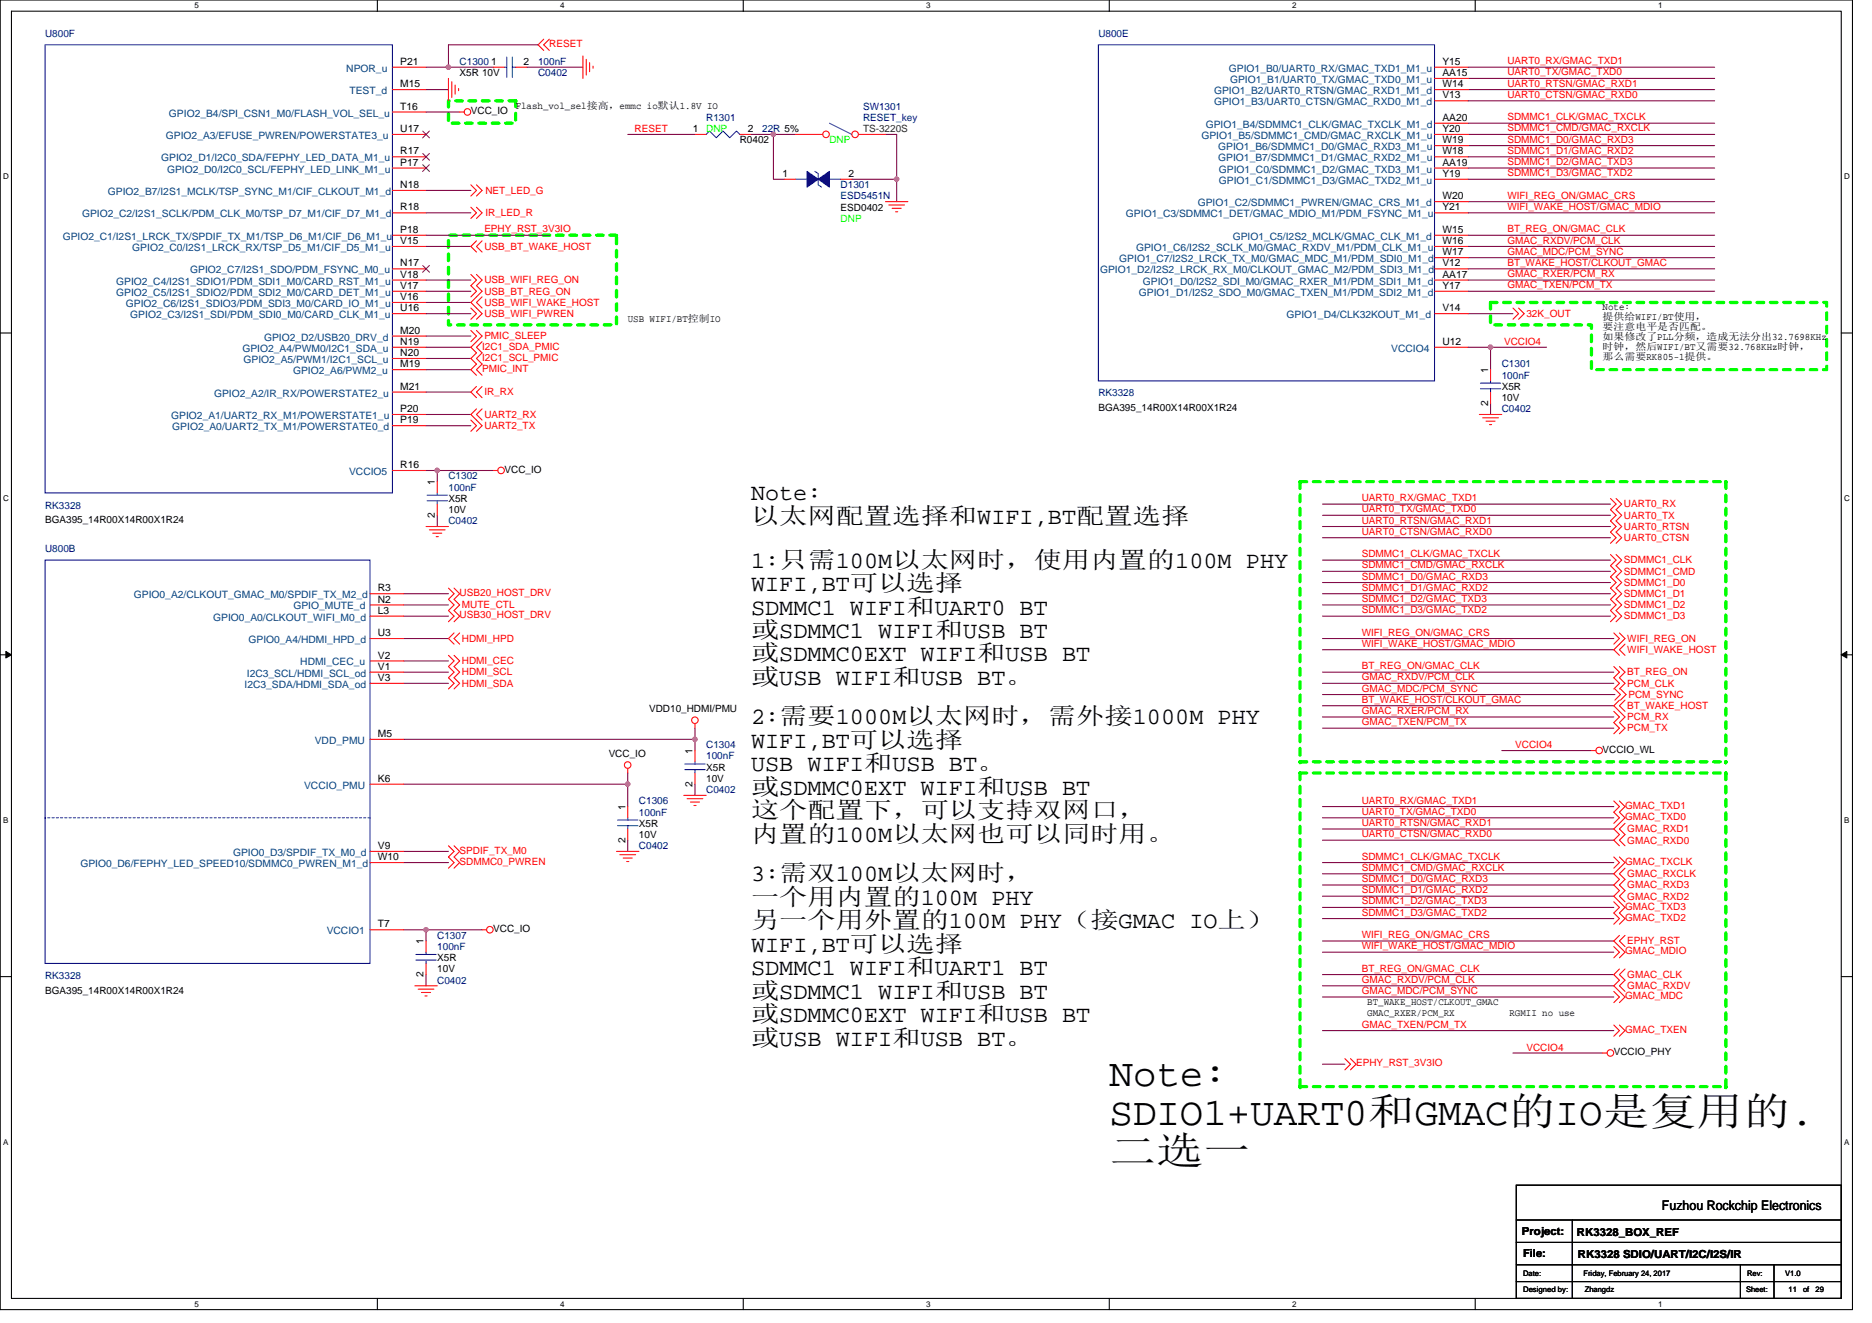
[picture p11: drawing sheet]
<svg xmlns="http://www.w3.org/2000/svg" width="297mm" height="210mm" viewBox="0 0 297 210" stroke-linecap="round" stroke-linejoin="round" font-family="sans-serif">
<defs><g id="words">
<g font-size="6.2">
<text x="176.1" y="172.3">Note:</text>
<text x="176.1" y="178.5">SDIO1+UART0和GMAC的IO是复用的.</text>
<text x="176.1" y="184.7">二选一</text>
</g>
<g font-size="3.7">
<text x="119.2" y="79.4">Note:</text>
<text x="119.2" y="83.1">以太网配置选择和WIFI,BT配置选择</text>
<text x="119.2" y="93.8">WIFI,BT可以选择</text>
<text x="119.2" y="90.1">1:只需100M以太网时，使用内置的100M PHY</text>
<text x="119.2" y="97.5">SDMMC1 WIFI和UART0 BT</text>
<text x="119.2" y="101.3">或SDMMC1 WIFI和USB BT</text>
<text x="119.2" y="105">或SDMMC0EXT WIFI和USB BT</text>
<text x="119.2" y="108.7">或USB WIFI和USB BT。</text>
<text x="119.2" y="118.7">WIFI,BT可以选择</text>
<text x="119.2" y="115">2:需要1000M以太网时，需外接1000M PHY</text>
<text x="119.2" y="122.4">USB WIFI和USB BT。</text>
<text x="119.2" y="126.2">或SDMMC0EXT WIFI和USB BT</text>
<text x="119.2" y="129.9">这个配置下，可以支持双网口，</text>
<text x="119.2" y="133.6">内置的100M以太网也可以同时用。</text>
<text x="119.2" y="139.9">3:需双100M以太网时，</text>
<text x="119.2" y="143.6">一个用内置的100M PHY</text>
<text x="119.2" y="147.3">另一个用外置的100M PHY（接GMAC IO上）</text>
<text x="119.2" y="151">WIFI,BT可以选择</text>
<text x="119.2" y="154.8">SDMMC1 WIFI和UART1 BT</text>
<text x="119.2" y="158.5">或SDMMC1 WIFI和USB BT</text>
<text x="119.2" y="162.2">或SDMMC0EXT WIFI和USB BT</text>
<text x="119.2" y="165.9">或USB WIFI和USB BT。</text>
</g>
<text font-size="2.1" x="263.7" y="192">Fuzhou Rockchip Electronics</text>
<g font-size="1.8">
<text x="241.5" y="196">Project:</text>
<text x="250.2" y="196.2">RK3328_BOX_REF</text>
<text x="241.7" y="199.5">File:</text>
<text x="250.4" y="199.7">RK3328 SDIO/UART/I2C/I2S/IR</text>
</g>
<g font-size="1.6" fill="#000080">
<text x="7.2" y="5.9">U800F</text>
<text x="174.3" y="5.9">U800E</text>
<text x="72.9" y="10.3">C1300</text>
<text x="85.4" y="10.3">100nF</text>
<text x="85.4" y="12.1">C0402</text>
<text x="136.9" y="17.4">SW1301</text>
<text x="112.1" y="19.2">R1301</text>
<text x="120.9" y="21">22R 5%</text>
<text x="136.9" y="19.2">RESET_key</text>
<text x="133.4" y="29.9">D1301</text>
<text x="133.4" y="31.6">ESD5451N</text>
<text x="238.3" y="58.3">C1301</text>
<text x="174.3" y="62.9">RK3328</text>
<text x="238.3" y="60.1">100nF</text>
<text x="238.3" y="65.4">C0402</text>
<text x="71.2" y="76.1">C1302</text>
<text x="71.2" y="77.9">100nF</text>
<text x="7.2" y="80.7">RK3328</text>
<text x="71.2" y="83.2">C0402</text>
<text x="7.2" y="87.7">U800B</text>
<text x="112.1" y="118.8">C1304</text>
<text x="112.1" y="120.5">100nF</text>
<text x="112.1" y="125.9">C0402</text>
<text x="101.4" y="127.7">C1306</text>
<text x="101.4" y="129.4">100nF</text>
<text x="101.4" y="134.8">C0402</text>
<text x="69.4" y="149">C1307</text>
<text x="7.2" y="155.4">RK3328</text>
<text x="69.4" y="150.8">100nF</text>
<text x="69.4" y="156.1">C0402</text>
</g>
<g font-size="1.6" fill="#004080">
<text x="54.9" y="11.4">NPOR_u</text>
<text x="195" y="11.4">GPIO1_B0/UART0_RX/GMAC_TXD1_M1_u</text>
<text x="55.5" y="14.9">TEST_d</text>
<text x="192.6" y="14.9">GPIO1_B2/UART0_RTSN/GMAC_RXD1_M1_d</text>
<text x="192.6" y="16.7">GPIO1_B3/UART0_CTSN/GMAC_RXD0_M1_d</text>
<text x="195.2" y="13.2">GPIO1_B1/UART0_TX/GMAC_TXD0_M1_u</text>
<text x="26.3" y="22.1">GPIO2_A3/EFUSE_PWREN/POWERSTATE3_u</text>
<text x="26.8" y="18.5">GPIO2_B4/SPI_CSN1_M0/FLASH_VOL_SEL_u</text>
<text x="190.6" y="22.1">GPIO1_B5/SDMMC1_CMD/GMAC_RXCLK_M1_u</text>
<text x="191.3" y="20.3">GPIO1_B4/SDMMC1_CLK/GMAC_TXCLK_M1_d</text>
<text x="193.3" y="23.8">GPIO1_B6/SDMMC1_D0/GMAC_RXD3_M1_u</text>
<text x="25.6" y="25.6">GPIO2_D1/I2C0_SDA/FEPHY_LED_DATA_M1_u</text>
<text x="26.5" y="27.4">GPIO2_D0/I2C0_SCL/FEPHY_LED_LINK_M1_u</text>
<text x="193.3" y="25.6">GPIO1_B7/SDMMC1_D1/GMAC_RXD2_M1_u</text>
<text x="193.4" y="27.4">GPIO1_C0/SDMMC1_D2/GMAC_TXD3_M1_u</text>
<text x="193.4" y="29.2">GPIO1_C1/SDMMC1_D3/GMAC_TXD2_M1_u</text>
<text x="13" y="34.5">GPIO2_C2/I2S1_SCLK/PDM_CLK_M0/TSP_D7_M1/CIF_D7_M1_d</text>
<text x="17.1" y="30.9">GPIO2_B7/I2S1_MCLK/TSP_SYNC_M1/CIF_CLKOUT_M1_d</text>
<text x="178.7" y="34.5">GPIO1_C3/SDMMC1_DET/GMAC_MDIO_M1/PDM_FSYNC_M1_u</text>
<text x="190.1" y="32.7">GPIO1_C2/SDMMC1_PWREN/GMAC_CRS_M1_d</text>
<text x="9.9" y="38.1">GPIO2_C1/I2S1_LRCK_TX/SPDIF_TX_M1/TSP_D6_M1/CIF_D6_M1_u</text>
<text x="21" y="39.8">GPIO2_C0/I2S1_LRCK_RX/TSP_D5_M1/CIF_D5_M1_u</text>
<text x="177.6" y="41.6">GPIO1_C7/I2S2_LRCK_TX_M0/GMAC_MDC_M1/PDM_SDI0_M1_d</text>
<text x="180.3" y="39.8">GPIO1_C6/I2S2_SCLK_M0/GMAC_RXDV_M1/PDM_CLK_M1_u</text>
<text x="195.6" y="38.1">GPIO1_C5/I2S2_MCLK/GMAC_CLK_M1_d</text>
<text x="18.4" y="46.9">GPIO2_C5/I2S1_SDIO2/PDM_SDI2_M0/CARD_DET_M1_u</text>
<text x="18.4" y="45.2">GPIO2_C4/I2S1_SDIO1/PDM_SDI1_M0/CARD_RST_M1_u</text>
<text x="30.2" y="43.4">GPIO2_C7/I2S1_SDO/PDM_FSYNC_M0_u</text>
<text x="174.6" y="43.4">GPIO1_D2/I2S2_LRCK_RX_M0/CLKOUT_GMAC_M2/PDM_SDI3_M1_d</text>
<text x="180.7" y="46.9">GPIO1_D1/I2S2_SDO_M0/GMAC_TXEN_M1/PDM_SDI2_M1_d</text>
<text x="181.4" y="45.2">GPIO1_D0/I2S2_SDI_M0/GMAC_RXER_M1/PDM_SDI1_M1_d</text>
<text x="20" y="48.7">GPIO2_C6/I2S1_SDIO3/PDM_SDI3_M0/CARD_IO_M1_u</text>
<text x="20.7" y="50.5">GPIO2_C3/I2S1_SDI/PDM_SDI0_M0/CARD_CLK_M1_u</text>
<text x="204.1" y="50.5">GPIO1_D4/CLK32KOUT_M1_d</text>
<text x="38.5" y="55.8">GPIO2_A4/PWM0/I2C1_SDA_u</text>
<text x="38.6" y="57.6">GPIO2_A5/PWM1/I2C1_SCL_u</text>
<text x="41.9" y="54.1">GPIO2_D2/USB20_DRV_d</text>
<text x="46.5" y="59.4">GPIO2_A6/PWM2_u</text>
<text x="220.7" y="55.8">VCCIO4</text>
<text x="34" y="62.9">GPIO2_A2/IR_RX/POWERSTATE2_u</text>
<text x="27.2" y="66.5">GPIO2_A1/UART2_RX_M1/POWERSTATE1_u</text>
<text x="27.3" y="68.3">GPIO2_A0/UART2_TX_M1/POWERSTATE0_d</text>
<text x="55.4" y="75.4">VCCIO5</text>
<text x="21.2" y="95">GPIO0_A2/CLKOUT_GMAC_M0/SPDIF_TX_M2_d</text>
<text x="33.8" y="98.5">GPIO0_A0/CLKOUT_WIFI_M0_d</text>
<text x="46.6" y="96.7">GPIO_MUTE_d</text>
<text x="39.2" y="107.4">I2C3_SCL/HDMI_SCL_od</text>
<text x="39.4" y="102.1">GPIO0_A4/HDMI_HPD_d</text>
<text x="47.6" y="105.6">HDMI_CEC_u</text>
<text x="38.8" y="109.2">I2C3_SDA/HDMI_SDA_od</text>
<text x="49.9" y="118.1">VDD_PMU</text>
<text x="48.3" y="125.2">VCCIO_PMU</text>
<text x="12.8" y="137.6">GPIO0_D6/FEPHY_LED_SPEED10/SDMMC0_PWREN_M1_d</text>
<text x="37" y="135.8">GPIO0_D3/SPDIF_TX_M0_d</text>
<text x="51.8" y="148.3">VCCIO1</text>
</g>
<g font-size="1.6">
<text x="63.5" y="10.3">P21</text>
<text x="77.9" y="10.3">1</text>
<text x="83.1" y="10.3">2</text>
<text x="228.9" y="10.3">Y15</text>
<text x="63.5" y="13.8">M15</text>
<text x="63.5" y="17.4">T16</text>
<text x="72.9" y="12.1">X5R 10V</text>
<text x="81.8" y="17.3">Flash_vol_sel接高，emmc io默认1.8V IO</text>
<text x="228.9" y="13.8">W14</text>
<text x="228.9" y="15.6">V13</text>
<text x="228.9" y="12.1">AA15</text>
<text x="63.5" y="21">U17</text>
<text x="74.7" y="18.1">VCC_IO</text>
<text x="109.9" y="21">1</text>
<text x="117.4" y="22.8">R0402</text>
<text x="118.6" y="21">2</text>
<text x="228.9" y="21">Y20</text>
<text x="228.9" y="19.2">AA20</text>
<text x="228.9" y="22.7">W19</text>
<text x="63.5" y="26.3">P17</text>
<text x="63.5" y="29.8">N18</text>
<text x="63.5" y="24.5">R17</text>
<text x="124.1" y="28.1">1</text>
<text x="134.6" y="28.1">2</text>
<text x="228.9" y="26.3">AA19</text>
<text x="228.9" y="28.1">Y19</text>
<text x="228.9" y="24.5">W18</text>
<text x="63.5" y="33.4">R18</text>
<text x="133.4" y="33.4">ESD0402</text>
<text x="228.9" y="31.6">W20</text>
<text x="228.9" y="33.4">Y21</text>
<text x="63.5" y="38.7">V15</text>
<text x="63.5" y="37">P18</text>
<text x="228.9" y="37">W15</text>
<text x="228.9" y="38.7">W16</text>
<text x="228.9" y="40.5">W17</text>
<text x="63.5" y="42.3">N17</text>
<text x="63.5" y="47.6">V16</text>
<text x="63.5" y="45.8">V17</text>
<text x="63.5" y="44.1">V18</text>
<text x="228.9" y="44.1">AA17</text>
<text x="228.9" y="45.8">Y17</text>
<text x="228.9" y="42.3">V12</text>
<text x="63.5" y="53">M20</text>
<text x="63.5" y="49.4">U16</text>
<text x="99.6" y="51">USB WIFI/BT控制IO</text>
<text x="228.9" y="49.4">V14</text>
<text x="254.3" y="49.3">Note:</text>
<text x="254.3" y="50.8">提供给WIFI/BT使用，</text>
<text x="254.3" y="52.4">要注意电平是否匹配。</text>
<text x="63.5" y="58.3">M19</text>
<text x="63.5" y="54.7">N19</text>
<text x="63.5" y="56.5">N20</text>
<text x="228.9" y="54.7">U12</text>
<text x="236.1" y="59.2" transform="rotate(-90 236.1 59.2)">1</text>
<text x="254.3" y="57.2">那么需要RK805-1提供。</text>
<text x="254.3" y="54">如果修改了PLL分频，造成无法分出32.7698KHz</text>
<text x="254.3" y="55.6">时钟，然后WIFI/BT又需要32.768KHz时钟，</text>
<text x="63.5" y="65.4">P20</text>
<text x="63.5" y="61.8">M21</text>
<text x="174.3" y="65.3">BGA395_14R00X14R00X1R24</text>
<text x="236.1" y="64.4" transform="rotate(-90 236.1 64.4)">2</text>
<text x="238.3" y="61.9">X5R</text>
<text x="238.3" y="63.6">10V</text>
<text x="63.5" y="67.2">P19</text>
<text x="63.5" y="74.3">R16</text>
<text x="69" y="77" transform="rotate(-90 69 77)">1</text>
<text x="80" y="75">VCC_IO</text>
<text x="7.2" y="83">BGA395_14R00X14R00X1R24</text>
<text x="69" y="82.2" transform="rotate(-90 69 82.2)">2</text>
<text x="71.2" y="79.7">X5R</text>
<text x="71.2" y="81.4">10V</text>
<text x="60" y="95.6">N2</text>
<text x="60" y="93.9">R3</text>
<text x="60" y="101">U3</text>
<text x="60" y="97.4">L3</text>
<text x="60" y="106.3">V1</text>
<text x="60" y="104.5">V2</text>
<text x="60" y="108.1">V3</text>
<text x="103" y="113.1">VDD10_HDMI/PMU</text>
<text x="60" y="117">M5</text>
<text x="109.9" y="119.7" transform="rotate(-90 109.9 119.7)">1</text>
<text x="254.3" y="119.5">VCCIO_WL</text>
<text x="60" y="124.1">K6</text>
<text x="96.6" y="120.2">VCC_IO</text>
<text x="109.9" y="124.8" transform="rotate(-90 109.9 124.8)">2</text>
<text x="112.1" y="122.3">X5R</text>
<text x="112.1" y="124.1">10V</text>
<text x="99.2" y="128.5" transform="rotate(-90 99.2 128.5)">1</text>
<text x="101.4" y="131.2">X5R</text>
<text x="60" y="134.7">V9</text>
<text x="60" y="136.5">W10</text>
<text x="99.2" y="133.7" transform="rotate(-90 99.2 133.7)">2</text>
<text x="101.4" y="133">10V</text>
<text x="60" y="147.2">T7</text>
<text x="67.2" y="149.9" transform="rotate(-90 67.2 149.9)">1</text>
<text x="78.3" y="147.9">VCC_IO</text>
<text x="67.2" y="155.1" transform="rotate(-90 67.2 155.1)">2</text>
<text x="69.4" y="152.5">X5R</text>
<text x="69.4" y="154.3">10V</text>
<text x="7.2" y="157.7">BGA395_14R00X14R00X1R24</text>
<text x="217" y="161.3">GMAC_RXER/PCM_RX</text>
<text x="217" y="159.5">BT_WAKE_HOST/CLKOUT_GMAC</text>
<text x="239.5" y="161.3">RGMII no use</text>
<text x="256.1" y="167.5">VCCIO_PHY</text>
</g>
<g font-size="1.6" fill="#f00">
<text x="87.2" y="7.5">RESET</text>
<text x="239.2" y="10.2">UART0_RX/GMAC_TXD1</text>
<text x="239.2" y="12">UART0_TX/GMAC_TXD0</text>
<text x="239.2" y="15.5">UART0_CTSN/GMAC_RXD0</text>
<text x="239.2" y="13.8">UART0_RTSN/GMAC_RXD1</text>
<text x="100.7" y="21">RESET</text>
<text x="239.2" y="22.6">SDMMC1_D0/GMAC_RXD3</text>
<text x="239.2" y="20.9">SDMMC1_CMD/GMAC_RXCLK</text>
<text x="239.2" y="19.1">SDMMC1_CLK/GMAC_TXCLK</text>
<text x="239.2" y="24.4">SDMMC1_D1/GMAC_RXD2</text>
<text x="239.2" y="26.2">SDMMC1_D2/GMAC_TXD3</text>
<text x="239.2" y="28">SDMMC1_D3/GMAC_TXD2</text>
<text x="77" y="34.3">IR_LED_R</text>
<text x="77" y="30.8">NET_LED_G</text>
<text x="239.2" y="33.3">WIFI_WAKE_HOST/GMAC_MDIO</text>
<text x="239.2" y="31.5">WIFI_REG_ON/GMAC_CRS</text>
<text x="76.9" y="36.9">EPHY_RST_3V3IO</text>
<text x="76.9" y="39.6">USB_BT_WAKE_HOST</text>
<text x="239.2" y="36.9">BT_REG_ON/GMAC_CLK</text>
<text x="239.2" y="40.4">GMAC_MDC/PCM_SYNC</text>
<text x="239.2" y="38.7">GMAC_RXDV/PCM_CLK</text>
<text x="76.9" y="45">USB_WIFI_REG_ON</text>
<text x="76.9" y="46.8">USB_BT_REG_ON</text>
<text x="239.2" y="42.2">BT_WAKE_HOST/CLKOUT_GMAC</text>
<text x="239.2" y="44">GMAC_RXER/PCM_RX</text>
<text x="239.2" y="45.8">GMAC_TXEN/PCM_TX</text>
<text x="76.9" y="53.9">PMIC_SLEEP</text>
<text x="76.9" y="48.5">USB_WIFI_WAKE_HOST</text>
<text x="76.9" y="50.3">USB_WIFI_PWREN</text>
<text x="242.2" y="50.3">32K_OUT</text>
<text x="76.5" y="59">PMIC_INT</text>
<text x="76.5" y="57.3">I2C1_SCL_PMIC</text>
<text x="76.5" y="55.5">I2C1_SDA_PMIC</text>
<text x="238.7" y="54.8">VCCIO4</text>
<text x="76.9" y="62.8">IR_RX</text>
<text x="76.9" y="66.3">UART2_RX</text>
<text x="76.9" y="68.1">UART2_TX</text>
<text x="216.1" y="83.1">UART0_RTSN/GMAC_RXD1</text>
<text x="216.1" y="81.3">UART0_TX/GMAC_TXD0</text>
<text x="216.1" y="79.5">UART0_RX/GMAC_TXD1</text>
<text x="257.7" y="82.3">UART0_TX</text>
<text x="257.7" y="80.5">UART0_RX</text>
<text x="216.1" y="88.4">SDMMC1_CLK/GMAC_TXCLK</text>
<text x="216.1" y="84.9">UART0_CTSN/GMAC_RXD0</text>
<text x="257.7" y="85.9">UART0_CTSN</text>
<text x="257.7" y="84.1">UART0_RTSN</text>
<text x="257.7" y="89.4">SDMMC1_CLK</text>
<text x="72.9" y="94.6">USB20_HOST_DRV</text>
<text x="216.1" y="93.8">SDMMC1_D1/GMAC_RXD2</text>
<text x="216.1" y="95.5">SDMMC1_D2/GMAC_TXD3</text>
<text x="216.1" y="90.2">SDMMC1_CMD/GMAC_RXCLK</text>
<text x="216.1" y="92">SDMMC1_D0/GMAC_RXD3</text>
<text x="257.7" y="93">SDMMC1_D0</text>
<text x="257.7" y="94.8">SDMMC1_D1</text>
<text x="257.7" y="91.2">SDMMC1_CMD</text>
<text x="72.9" y="98.1">USB30_HOST_DRV</text>
<text x="73.3" y="96.5">MUTE_CTL</text>
<text x="73.3" y="101.9">HDMI_HPD</text>
<text x="216.1" y="100.9">WIFI_REG_ON/GMAC_CRS</text>
<text x="216.1" y="97.3">SDMMC1_D3/GMAC_TXD2</text>
<text x="257.7" y="96.5">SDMMC1_D2</text>
<text x="257.7" y="98.3">SDMMC1_D3</text>
<text x="258.2" y="101.9">WIFI_REG_ON</text>
<text x="73.3" y="107.2">HDMI_SCL</text>
<text x="73.3" y="105.4">HDMI_CEC</text>
<text x="216.1" y="102.7">WIFI_WAKE_HOST/GMAC_MDIO</text>
<text x="216.1" y="106.2">BT_REG_ON/GMAC_CLK</text>
<text x="216.1" y="108">GMAC_RXDV/PCM_CLK</text>
<text x="258.2" y="107.2">BT_REG_ON</text>
<text x="258.2" y="103.7">WIFI_WAKE_HOST</text>
<text x="73.3" y="109">HDMI_SDA</text>
<text x="216.1" y="111.5">BT_WAKE_HOST/CLKOUT_GMAC</text>
<text x="216.1" y="109.8">GMAC_MDC/PCM_SYNC</text>
<text x="216.1" y="113.3">GMAC_RXER/PCM_RX</text>
<text x="258.2" y="112.5">BT_WAKE_HOST</text>
<text x="258.2" y="109">PCM_CLK</text>
<text x="258.4" y="110.8">PCM_SYNC</text>
<text x="216.1" y="115.1">GMAC_TXEN/PCM_TX</text>
<text x="240.4" y="118.8">VCCIO4</text>
<text x="258.2" y="114.3">PCM_RX</text>
<text x="258.2" y="116.1">PCM_TX</text>
<text x="216.1" y="129.3">UART0_TX/GMAC_TXD0</text>
<text x="216.1" y="127.6">UART0_RX/GMAC_TXD1</text>
<text x="216.1" y="131.1">UART0_RTSN/GMAC_RXD1</text>
<text x="257.8" y="130.2">GMAC_TXD0</text>
<text x="257.8" y="128.4">GMAC_TXD1</text>
<text x="72.9" y="137.3">SDMMC0_PWREN</text>
<text x="72.9" y="135.5">SPDIF_TX_M0</text>
<text x="216.1" y="132.9">UART0_CTSN/GMAC_RXD0</text>
<text x="216.1" y="136.4">SDMMC1_CLK/GMAC_TXCLK</text>
<text x="257.8" y="137.3">GMAC_TXCLK</text>
<text x="258.2" y="132.1">GMAC_RXD1</text>
<text x="258.2" y="133.9">GMAC_RXD0</text>
<text x="216.1" y="140">SDMMC1_D0/GMAC_RXD3</text>
<text x="216.1" y="143.6">SDMMC1_D2/GMAC_TXD3</text>
<text x="216.1" y="138.2">SDMMC1_CMD/GMAC_RXCLK</text>
<text x="216.1" y="141.8">SDMMC1_D1/GMAC_RXD2</text>
<text x="258.2" y="139.2">GMAC_RXCLK</text>
<text x="258.2" y="142.8">GMAC_RXD2</text>
<text x="258.2" y="141">GMAC_RXD3</text>
<text x="216.1" y="148.9">WIFI_REG_ON/GMAC_CRS</text>
<text x="216.1" y="145.3">SDMMC1_D3/GMAC_TXD2</text>
<text x="257.8" y="144.4">GMAC_TXD3</text>
<text x="257.8" y="146.2">GMAC_TXD2</text>
<text x="258.2" y="149.9">EPHY_RST</text>
<text x="216.1" y="150.7">WIFI_WAKE_HOST/GMAC_MDIO</text>
<text x="216.1" y="156">GMAC_RXDV/PCM_CLK</text>
<text x="216.1" y="154.2">BT_REG_ON/GMAC_CLK</text>
<text x="257.8" y="151.5">GMAC_MDIO</text>
<text x="258.2" y="155.2">GMAC_CLK</text>
<text x="216.1" y="157.8">GMAC_MDC/PCM_SYNC</text>
<text x="257.8" y="158.6">GMAC_MDC</text>
<text x="258.2" y="157">GMAC_RXDV</text>
<text x="216.1" y="163.1">GMAC_TXEN/PCM_TX</text>
<text x="242.2" y="166.8">VCCIO4</text>
<text x="257.8" y="163.9">GMAC_TXEN</text>
<text x="215.2" y="169.3">EPHY_RST_3V3IO</text>
</g>
<g font-size="1.6" fill="#0f0">
<text x="112.1" y="21">DNP</text>
<text x="131.6" y="22.8">DNP</text>
<text x="133.4" y="35.2">DNP</text>
</g>
<text font-size="1.6" fill="#008000" x="136.9" y="21">TS-3220S</text>
<g font-size="1.3">
<text x="30.8" y="1.3">5</text>
<text x="88.9" y="1.3">4</text>
<text x="147" y="1.3">3</text>
<text x="205" y="1.3">2</text>
<text x="263.1" y="1.3">1</text>
<text x=".5" y="28.4">D</text>
<text x="292.6" y="28.4">D</text>
<text x=".5" y="79.5">C</text>
<text x="292.6" y="79.5">C</text>
<text x=".5" y="130.6">B</text>
<text x="292.6" y="130.6">B</text>
<text x=".5" y="181.7">A</text>
<text x="292.6" y="181.7">A</text>
<text x="30.8" y="207.4">5</text>
<text x="88.9" y="207.4">4</text>
<text x="147" y="207.4">3</text>
<text x="205" y="207.4">2</text>
<text x="263.1" y="207.4">1</text>
</g>
<g font-size="1.2">
<text x="241.7" y="202.6">Date:</text>
<text x="251.3" y="202.6">Friday, February 24, 2017</text>
<text x="277.2" y="202.6">Rev:</text>
<text x="283.3" y="202.6">V1.0</text>
<text x="241.7" y="205.1">Designed by:</text>
<text x="251.5" y="205.1">Zhangdz</text>
<text x="277" y="205.1">Sheet:</text>
<text x="283.8" y="205.1">11</text>
<text x="286.1" y="205.1">of</text>
<text x="288.1" y="205.1">29</text>
</g>
</g></defs>
<path d="M0 0h293.9v207.9h-293.9zM1.8 1.8h290.4v204.3h-290.4z" fill="none" stroke="#000" stroke-width=".17"/>
<g fill="#fff">
<path d="M30.8 .2h.7v1.4h-.7z"/>
<path d="M30.8 206.3h.7v1.4h-.7z"/>
</g>
<path d="M59.9 0v1.8M59.9 206.1v1.8" fill="none" stroke="#000" stroke-width=".17"/>
<g fill="#fff">
<path d="M88.9 .2h.7v1.4h-.7z"/>
<path d="M88.9 206.3h.7v1.4h-.7z"/>
</g>
<path d="M117.9 0v1.8M117.9 206.1v1.8" fill="none" stroke="#000" stroke-width=".17"/>
<g fill="#fff">
<path d="M147 .2h.7v1.4h-.7z"/>
<path d="M147 206.3h.7v1.4h-.7z"/>
</g>
<path d="M176 0v1.8M176 206.1v1.8" fill="none" stroke="#000" stroke-width=".17"/>
<g fill="#fff">
<path d="M205 .2h.7v1.4h-.7z"/>
<path d="M205 206.3h.7v1.4h-.7z"/>
</g>
<path d="M234.1 0v1.8M234.1 206.1v1.8" fill="none" stroke="#000" stroke-width=".17"/>
<g fill="#fff">
<path d="M263.1 .2h.7v1.4h-.7z"/>
<path d="M263.1 206.3h.7v1.4h-.7z"/>
<path d="M.5 27.3h.9v1.4h-.9z"/>
<path d="M292.6 27.3h.9v1.4h-.9z"/>
<path d="M.5 78.4h.9v1.4h-.9z"/>
<path d="M292.6 78.4h.9v1.4h-.9z"/>
</g>
<path d="M0 52.9h1.8M292.2 52.9h1.7" fill="none" stroke="#000" stroke-width=".17"/>
<g fill="#fff">
<path d="M.5 129.5h.8v1.4h-.8z"/>
<path d="M292.6 129.5h.9v1.4h-.9z"/>
</g>
<path d="M0 103.9h1.8M292.2 103.9h1.7" fill="none" stroke="#000" stroke-width=".17"/>
<path d="M.9 103.4l.9 .5-.9 .5zM292.2 103.9l.8-.5v1z" fill="#000" stroke="#000" stroke-width=".16"/>
<g fill="#fff">
<path d="M.5 180.5h.8v1.4h-.8z"/>
<path d="M292.6 180.5h.9v1.4h-.9z"/>
</g>
<path d="M0 155h1.8M292.2 155h1.7M240.6 193.6h51.6M240.6 197.2h51.6M240.6 188.1h51.6v18h-51.6zM249.5 193.6v12.5M240.6 200.7h51.6M240.6 203.4h51.6M276.2 200.7v5.4M281.5 200.7v5.4" fill="none" stroke="#000" stroke-width=".17"/>
<g fill="none" stroke="#0f0" stroke-width=".53" stroke-dasharray="1.1 1.1">
<path d="M71.2 16h10.6v3.6h-10.6zM71.2 37.3h26.6v14.3h-26.6zM236.5 48h53.4v10.7h-37.4v-7.1h-16zM206.3 76.5h67.6M206.3 76.5v44.4M273.9 76.5h.1M273.9 76.5v44.4M206.3 122.7v49.8M206.3 122.7h67.6M206.3 120.9h.1M206.3 120.9h67.6M273.9 122.7v49.8"/>
<path d="M273.9 122.7h.1M273.9 120.9h.1M206.3 172.5h.1M206.3 172.5h67.6M273.9 172.5h.1"/>
</g>
<g fill="none" stroke="#800040" stroke-width=".17">
<path d="M67.6 17.8h5.3M67.6 14.2h3.6M67.6 10.7h3.6M71.2 10.7h7.1M83.6 10.7h8.9M85.4 7.1h-14.2v3.6M233 19.6h39.1M233 10.7h39.1M233 16h39.1M233 14.2h39.1M233 12.4h39.1M67.6 37.3h19.6"/>
<path d="M67.6 30.2h7.1M67.6 33.8h7.1M67.6 39.1h7.1M99.6 21.3h10.7M119.2 21.3h3.5M122.7 21.3h3.6M122.7 21.3v7.1h1.8M135.2 28.4h7.1M140.5 21.3h1.8v7.1M142.3 28.4v3.6M233 23.1h39.1M233 21.3h39.1"/>
<path d="M233 33.8h39.1M233 37.3h39.1M233 24.9h39.1M233 26.7h39.1M233 28.4h39.1M233 32h39.1M233 39.1h39.1M67.6 53.3h7.1M67.6 58.7h7.1M67.6 46.2h7.1M67.6 48h7.1M67.6 44.4h7.1"/>
<path d="M67.6 49.8h7.1M67.6 55.1h7.1M67.6 56.9h7.1M233 42.7h39.1M233 44.4h39.1M233 40.9h39.1M233 46.2h39.1M233 49.8h7.1M233 55.1h3.5v3.6M236.5 55.1h8.9M67.6 74.7h1.8M67.6 65.8h7.1"/>
<path d="M67.6 67.6h7.1M67.6 62.2h7.1M78.3 74.7h-8.9v1.8M236.5 64v1.8M64 94.2h7.2M64 96h7.2M64 97.8h7.2M69.4 81.8v1.8M209.8 83.6h45.7M209.8 81.8h45.7M209.8 80h45.7M209.8 88.9h45.7"/>
<path d="M209.8 85.3h45.7M209.8 94.2h45.7M209.8 96h45.7M209.8 97.8h45.7M209.8 90.7h45.7M209.8 92.5h45.7M64 104.9h7.2M64 101.3h7.2M64 108.5h7.2M64 106.7h7.2M64 117.3h46.3M110.3 117.3v1.8"/>
<path d="M110.3 115.6v1.7M209.8 101.3h46.3M209.8 103.1h46.3M209.8 112h46.3M209.8 106.7h46.3M209.8 108.5h46.3M209.8 110.2h46.4M209.8 113.8h46.3M209.8 115.6h46.3M238.3 119.1h14.2M64 136.9h7.2M64 135.1h7.2"/>
<path d="M64 124.5h35.6M99.6 133.4v1.7M99.6 122.7v1.8M99.6 124.5v3.5M110.3 124.5v1.7M209.8 129.8h46.3M209.8 128h46.3M209.8 131.6h46.3M209.8 133.3h46.3M209.8 136.9h46.3M209.8 138.7h46.3M64 147.6h3.6"/>
<path d="M67.6 147.6v1.8M67.6 154.7v1.8M67.6 147.6h8.9M209.8 154.7h46.3M209.8 158.2h46.3M209.8 149.4h46.3M209.8 151.1h46.3M209.8 140.5h46.3M209.8 144h46.3M209.8 145.8h46.3M209.8 156.5h46.3M209.8 142.2h46.3"/>
<path d="M209.8 163.6h46.3M209.8 168.9h3.6M240.1 167.1h14.2"/>
</g>
<g fill="#f0f" stroke="#f0f" stroke-width=".17">
<circle cx="71.1" cy="10.7" r=".35"/>
<circle cx="69.4" cy="74.7" r=".35"/>
<circle cx="67.6" cy="147.6" r=".35"/>
<circle cx="236.5" cy="55.1" r=".35"/>
<circle cx="110.3" cy="117.3" r=".35"/>
<circle cx="99.6" cy="124.4" r=".35"/>
<circle cx="122.7" cy="21.3" r=".35"/>
<circle cx="142.3" cy="28.4" r=".35"/>
</g>
<g fill="none" stroke="#f00" stroke-width=".17">
<path d="M62.3 17.8h5.3M62.3 10.7h5.3M62.3 14.2h5.3M71.2 12.4v3.6M71.7 13v2.5M72.2 13.5v1.4M72.8 14.1v.3M72.9 17.8h.8M86.3 6.2l-.9 .9 .9 .9M87.2 6.2l-.9 .9 .9 .9M92.5 8.9v3.5M93 9.4v2.5"/>
<path d="M93.6 9.9v1.5M94.1 10.5v.3M62.3 24.9h5.3M62.3 26.7h5.3M62.3 21.3h5.3M62.3 33.8h5.3M62.3 39.1h5.3M62.3 37.3h5.3M62.3 30.2h5.3M74.7 32.9l.9 .9-.9 .9M74.7 29.3l.9 .9-.9 .9M75.6 32.9l.9 .9-.9 .9"/>
<path d="M75.6 29.3l.9 .9-.9 .9M75.6 38.2l-.9 .9 .9 .9M76.5 38.2l-.9 .9 .9 .9M140.5 32h3.6M141 32.5h2.5M141.6 33.1h1.4M142.1 33.6h.3M62.3 53.3h5.3M62.3 49.8h5.3M62.3 48h5.3M62.3 46.2h5.3M62.3 44.4h5.3"/>
<path d="M62.3 42.7h5.3M62.3 58.7h5.3M62.3 56.9h5.3M62.3 55.1h5.3M74.7 52.5l.9 .8-.9 .9M74.7 43.6l.9 .8-.9 .9 .9 .9-.9 .9M74.7 48.9l.9 .9-.9 .9M75.6 52.5l.9 .8-1.8 1.8 .9 .9-.9 .9 .9 .9-.9 .9 .9 .9M75.6 43.6l.9 .8-.9 .9 .9 .9-1.8 1.8 1.8 1.8-.9 .9M76.5 54.2l-.9 .9 .9 .9-.9 .9 .9 .9-.9 .9 .9 .9M76.5 47.1l-.9 .9 .9 .9M236.5 58.7v1.8"/>
<path d="M240.1 48.9l.9 .9-.9 .9M241 48.9l.8 .9-.8 .9M62.3 62.2h5.3M62.3 65.8h5.3M62.3 67.6h5.3M62.3 74.7h5.3M74.7 66.7l.9 .9-.9 .9M75.6 64.9l-.9 .9 1.8 1.8-.9 .9M75.6 61.3l-.9 .9 .9 .9M76.5 64.9l-.9 .9 .9 .9M76.5 61.3l-.9 .9 .9 .9M78.3 74.7h.7"/>
<path d="M234.7 65.8h3.6M235.3 66.3h2.5M235.8 66.8h1.4M236.3 67.4h.4M236.5 62.2v1.8M255.5 79.1l.9 .9-.9 .9 .9 .9-.9 .9 .9 .9-.9 .9 .9 .8-.9 .9M256.4 79.1l.9 .9-.9 .9 .9 .9-.9 .9 .9 .9-.9 .9 .9 .8-.9 .9M67.6 83.6h3.6M68.1 84.1h2.5M68.7 84.6h1.4M69.2 85.2h.4M71.2 93.3l.8 .9-.8 .9 .8 .9-.8 .9 .8 .9-.8 .9"/>
<path d="M72 93.3l.9 .9-.9 .9 .9 .9-.9 .9 .9 .9-.9 .9M255.5 88l.9 .9-.9 .9 .9 .9-.9 .9 .9 .9-.9 .8 .9 .9-.9 .9 .9 .9-.9 .9 .9 .9-.9 .9M256.4 88l.9 .9-.9 .9 .9 .9-.9 .9 .9 .9-.9 .8 .9 .9-.9 .9 .9 .9-.9 .9 .9 .9-.9 .9M71.2 104l.8 .9-.8 .9 .8 .9-.8 .9 .8 .9-.8 .8M72 100.5l-.8 .8 .8 .9M72 104l.9 .9-.9 .9 .9 .9-.9 .9 .9 .9-.9 .8M72.9 100.5l-.9 .8 .9 .9M110.3 114.9v.7M110.3 119.1v1.8M252.5 119.1h.7M256.1 100.5l.9 .8-.9 .9M256.1 105.8l.9 .9-.9 .9 .9 .9-.9 .8"/>
<path d="M256.1 112.9l.9 .9-.9 .9 .9 .9-.9 .9M256.2 109.3l.9 .9-.9 .9M257 111.1l-.9 .9 1.7 1.8-.8 .9 .8 .9-.8 .9M257 100.5l.8 .8-1.7 1.8 .9 .9M257 105.8l.8 .9-.8 .9 .8 .9-.8 .8M257.1 109.3l.9 .9-.9 .9M257.8 111.1l-.8 .9 .8 .9M257.8 102.2l-.8 .9 .8 .9M71.2 134.2l.8 .9-.8 .9 .8 .9-.8 .9M72 134.2l.9 .9-.9 .9 .9 .9-.9 .9M97.8 135.1h3.6M98.4 135.7h2.5"/>
<path d="M98.9 136.2h1.4M99.4 136.7h.4M99.6 122v.7M99.6 128v1.8M99.6 131.6v1.7M108.5 126.2h3.6M109 126.8h2.5M109.6 127.3h1.4M110.1 127.8h.3M110.3 122.7v1.8M256.1 127.1l.9 .9-.9 .9 .9 .9-.9 .9M256.1 136l.9 .9-.9 .9"/>
<path d="M257 127.1l.8 .9-.8 .9 .8 .9-1.7 1.8 .9 .9-.9 .8 .9 .9M257 136l.8 .9-1.7 1.8 .9 .9-.9 .9 .9 .9-.9 .8 1.7 1.8-.8 .9 .8 .9-.8 .9M257.8 137.8l-.8 .9 .8 .9-.8 .9 .8 .9-.8 .8 .8 .9M257.8 130.7l-.8 .9 .8 .9-.8 .8 .8 .9M65.8 156.5h3.6M66.4 157h2.5M66.9 157.5h1.4M67.4 158.1h.4M67.6 149.4v1.7M67.6 152.9v1.8M76.5 147.6h.7M256.1 157.4l.9 .8-.9 .9"/>
<path d="M256.1 150.2l.9 .9-.9 .9M256.1 143.1l.9 .9-.9 .9 .9 .9-.9 .9M257 153.8l-.9 .9 .9 .9-.9 .9 1.7 1.7-.8 .9M257 148.5l-.9 .9 1.7 1.7-.8 .9M257.8 148.5l-.8 .9 .8 .8M257.8 153.8l-.8 .9 .8 .9-.8 .9 .8 .9M213.4 168l.9 .9-.9 .9M214.3 168l.9 .9-.9 .9M254.3 167.1h.7M256.1 162.7l.9 .9-.9 .9M257 162.7l.8 .9-.8 .9"/>
<circle cx="74.2" cy="17.8" r=".52"/>
<circle cx="79.5" cy="74.7" r=".52"/>
<circle cx="110.3" cy="114.3" r=".52"/>
<circle cx="253.7" cy="119.1" r=".52"/>
<circle cx="99.6" cy="121.4" r=".52"/>
<circle cx="77.7" cy="147.6" r=".52"/>
<circle cx="255.5" cy="167.1" r=".52"/>
</g>
<g fill="none" stroke="#00f" stroke-width=".17">
<path d="M7.2 7.1h55.1v71.1h-55.1zM131.6 19.6l3.6 1.7M234.9 61.7h3.2M234.9 60.8h3.2M236.5 60.5v.3M236.5 61.7v.5M98 131h3.2M98 130.2h3.2M99.6 129.8v.4M99.6 131v.6M108.7 122.2h3.2M108.7 121.3h3.2"/>
<path d="M110.3 120.9v.4M110.3 122.2v.5M66 152.4h3.2M66 151.5h3.2M67.6 151.1v.4M67.6 152.4v.5"/>
</g>
<path d="M67.1 24.4l1.1 1M67.1 26.1l1.1 1.1M67.1 20.8l1.1 1.1M68.1 24.4l-1 1M68.1 26.1l-1 1.1M68.1 20.8l-1 1.1M67.1 42.1l1.1 1.1M68.1 42.1l-1 1.1" fill="none" stroke="#804000" stroke-width=".16"/>
<circle cx="135.7" cy="21.3" r=".52" fill="#fff" stroke="#f00" stroke-width=".17"/>
<path d="M136.2 21.3h4.3" fill="none" stroke="#f00" stroke-width=".17"/>
<circle cx="131.1" cy="21.3" r=".52" fill="#fff" stroke="#f00" stroke-width=".17"/>
<g fill="none" stroke="#f00" stroke-width=".17">
<path d="M78.3 10.7h1.7M81.8 10.7h1.8M227.6 10.7h5.4M227.6 12.4h5.4M227.6 14.2h5.4M227.6 16h5.4M227.6 19.6h5.4M110.3 21.3h1.8M117.4 21.3h1.8M124.5 28.4h1.8M126.3 21.3h4.3M133.4 28.4h1.8"/>
<path d="M227.6 21.3h5.4M227.6 23.1h5.4M227.6 24.9h5.4M227.6 26.7h5.4M227.6 28.4h5.4M227.6 32h5.4M227.6 33.8h5.4M227.6 37.3h5.4M227.6 39.1h5.4M227.6 40.9h5.4M227.6 42.7h5.4M227.6 44.4h5.4"/>
<path d="M227.6 46.2h5.4M227.6 49.8h5.4M227.6 55.1h5.4M69.4 76.5v1.7M58.7 94.2h5.3M58.7 96h5.3M58.7 97.8h5.3M69.4 80v1.8M58.7 101.3h5.3M58.7 104.9h5.3M58.7 106.7h5.3M58.7 108.5h5.3"/>
<path d="M58.7 117.3h5.3M58.7 124.5h5.3M58.7 135.1h5.3M58.7 136.9h5.3M58.7 147.6h5.3"/>
</g>
<g fill="none" stroke="#00f" stroke-width=".17">
<path d="M80 10.7h.4M80.4 9.1v3.2M81.3 10.7h.5M81.3 9.1v3.2M174.3 7.1h53.3v53.4h-53.3zM112.1 21.3l.5-.5 1.1 1.1 1-1.1 1.1 1.1 1.1-1.1 .5 .5M126.3 28.4h1.8M129.3 27.2l.5 .4v1.7l.6 .4M131.6 28.4h1.8M67.8 79.5h3.2M67.8 78.6h3.2M69.4 78.2v.4"/>
<path d="M69.4 79.5v.5M7.2 88.9h51.5v64h-51.5z"/>
</g>
<g fill="#00f" stroke="#00f" stroke-width=".17">
<path d="M128.1 27.2l1.7 1.2-1.7 1.3z" fill-rule="evenodd"/>
<path d="M129.8 28.4l1.8-1.2v2.5z" fill-rule="evenodd"/>
</g>
<path d="M7.2 129.8h.1M58.7 129.8h-51.5" fill="none" stroke="#00f" stroke-width=".17" stroke-dasharray=".3 .3"/>
<g fill="#f0f" stroke="#f0f" stroke-width=".17">
<circle cx="71.1" cy="10.7" r=".35"/>
<circle cx="69.4" cy="74.7" r=".35"/>
<circle cx="67.6" cy="147.6" r=".35"/>
<circle cx="236.5" cy="55.1" r=".35"/>
<circle cx="110.3" cy="117.3" r=".35"/>
<circle cx="99.6" cy="124.4" r=".35"/>
<circle cx="122.7" cy="21.3" r=".35"/>
<circle cx="142.3" cy="28.4" r=".35"/>
</g>
<use href="#words"/>
</svg>
